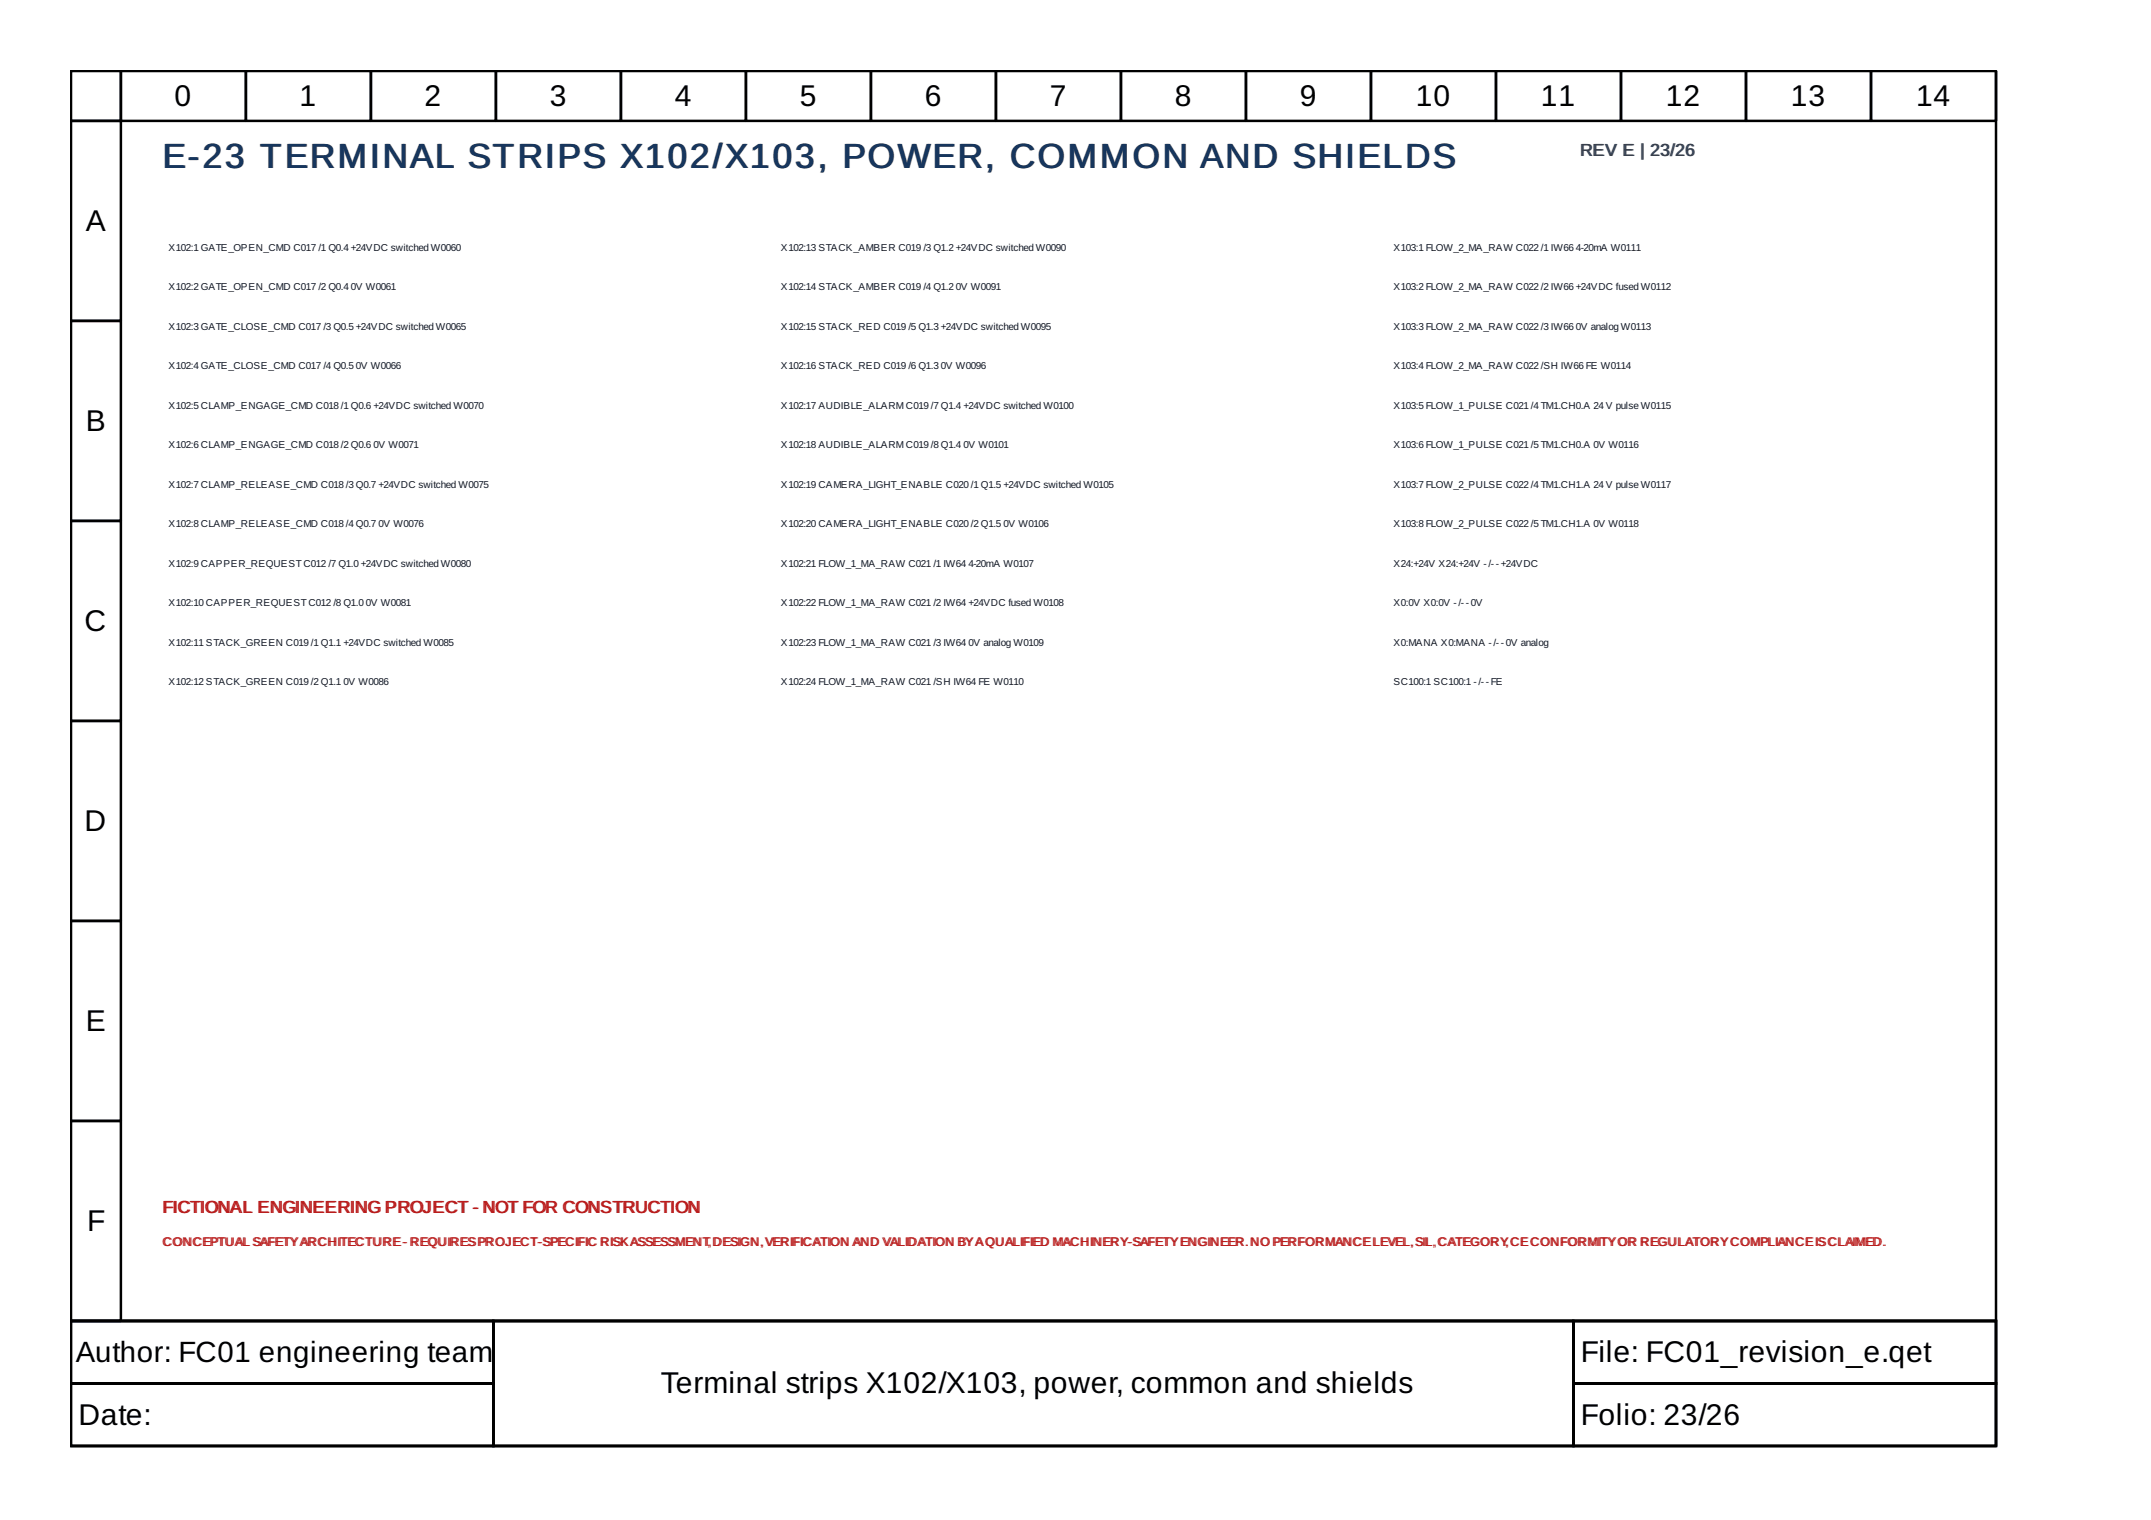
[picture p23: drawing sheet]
<svg xmlns="http://www.w3.org/2000/svg" width="297mm" height="210mm" viewBox="0 0 297 210" stroke-linecap="round" stroke-linejoin="round" font-family="sans-serif">
<defs><g id="words">
<text font-size="4.8" fill="#17365d" x="22.4" y="23.3">E-23 TERMINAL STRIPS X102/X103, POWER, COMMON AND SHIELDS</text>
<g font-size="4.1">
<text x="24.1" y="14.6">0</text>
<text x="41.4" y="14.6">1</text>
<text x="58.6" y="14.6">2</text>
<text x="75.9" y="14.6">3</text>
<text x="93.2" y="14.6">4</text>
<text x="110.4" y="14.6">5</text>
<text x="127.7" y="14.6">6</text>
<text x="145" y="14.6">7</text>
<text x="162.2" y="14.6">8</text>
<text x="179.5" y="14.6">9</text>
<text x="195.5" y="14.6">10</text>
<text x="212.8" y="14.6">11</text>
<text x="230.1" y="14.6">12</text>
<text x="247.3" y="14.6">13</text>
<text x="264.6" y="14.6">14</text>
<text x="11.9" y="31.9">A</text>
<text x="11.9" y="59.5">B</text>
<text x="11.7" y="87.1">C</text>
<text x="11.7" y="114.7">D</text>
<text x="11.9" y="142.4">E</text>
<text x="12" y="170">F</text>
<text x="218.3" y="188.1">File: FC01_revision_e.qet</text>
<text x="10.8" y="196.7">Date:</text>
<text x="91.3" y="192.4">Terminal strips X102/X103, power, common and shields</text>
<text x="218.3" y="196.7">Folio: 23/26</text>
</g>
<text font-size="4" x="10.5" y="188.1">Author: FC01 engineering team</text>
<g font-size="2.4" fill="#374151">
<text x="218.2" y="21.5">REV E</text>
<text x="218.3" y="21.5">REV E || 23/26</text>
<text x="228" y="21.5">23/26</text>
</g>
<g font-size="2.4" fill="#b91c1c">
<text x="22.4" y="167.6">FICTIONAL ENGINEERINGPROJECT --NOT FOR CONSTRUCTION</text>
<text x="22.6" y="167.6">FICTIONAL ENGINEERING PROJECT</text>
<text x="66.8" y="167.6">NOT FOR CONSTRUCTION</text>
</g>
<g font-size="1.7" fill="#b91c1c">
<text x="22.4" y="172.1">C ONC EPTUAL SAFETYAR CH ITECTU RE -R EQUIR ESPR OJEC T-SPEC FIC R ISKASSESSMEN T DESIGN ,VER FICATION AND VALIDATION BYA QUALIFIED MACH INER Y-SAFETY ENGIN EER..N OPER FORMAN CE LEVEL,SIL, CATEGOR YCE CON FORMITY OR R EGULATOR YC OMPLIANC EIIS CLAIMED .</text>
<text x="22.6" y="172.1">CON CEPTU ALSAFETY ARC HITEC TUR E- REQU IRES PROJ ECT-SPECIIFIC RISK ASSESSMENT,,D ESIGN, VERIIFIC ATION AN D VALID ATION BY AQU ALIFIED MAC HIN ERY-SAFETYEN GINEER NO PERFOR MANC ELEVEL, SIL,C ATEGORY,,C EC ONFOR MITYOR REGU LATORY COMPLIAN CE SC LAIMED.</text>
</g>
<g font-size="1.4" fill="#111827">
<text x="23.3" y="34.6">X102:1 GATE_OPEN_CMD C017 /1 Q0.4 +24VDC switched W0060</text>
<text x="107.8" y="34.6">X102:13 STACK_AMBER C019 /3 Q1.2 +24VDC switched W0090</text>
<text x="192.4" y="34.6">X103:1 FLOW_2_MA_RAW C022 /1 IW66</text>
<text x="217.6" y="34.6">4-20mA W0111</text>
<text x="23.3" y="40.1">X102:2 GATE_OPEN_CMD C017 /2 Q0.4</text>
<text x="48.5" y="40.1">0V W0061</text>
<text x="107.8" y="40.1">X102:14 STACK_AMBER C019 /4 Q1.2</text>
<text x="132" y="40.1">0V W0091</text>
<text x="192.4" y="40.1">X103:2 FLOW_2_MA_RAW C022 /2 IW66 +24VDC fused W0112</text>
<text x="23.3" y="45.6">X102:3 GATE_CLOSE_CMD C017 /3 Q0.5 +24VDC switched W0065</text>
<text x="107.8" y="45.6">X102:15 STACK_RED C019 /5 Q1.3 +24VDC switched W0095</text>
<text x="192.4" y="45.6">X103:3 FLOW_2_MA_RAW C022 /3 IW66</text>
<text x="217.6" y="45.6">0V analog W0113</text>
<text x="23.3" y="51">X102:4 GATE_CLOSE_CMD C017 /4 Q0.5</text>
<text x="49.1" y="51">0V W0066</text>
<text x="107.8" y="51">X102:16 STACK_RED C019 /6 Q1.3</text>
<text x="129.9" y="51">0V W0096</text>
<text x="192.4" y="51">X103:4 FLOW_2_MA_RAW C022 /SH IW66 FE W0114</text>
<text x="23.3" y="56.5">X102:5 CLAMP_ENGAGE_CMD C018 /1 Q0.6 +24VDC switched W0070</text>
<text x="107.8" y="56.5">X102:17 AUDIBLE_ALARMC019 /7 Q1.4 +24VDC switched W0100</text>
<text x="192.4" y="56.5">X103:5 FLOW_1_PULSE C021 /4 TM1.CH0.A 24 V pulse W0115</text>
<text x="23.3" y="61.9">X102:6 CLAMP_ENGAGE_CMD C018 /2 Q0.6</text>
<text x="51.6" y="61.9">0V W0071</text>
<text x="107.8" y="61.9">X102:18 AUDIBLE_ALARMC019 /8 Q1.4</text>
<text x="133" y="61.9">0V W0101</text>
<text x="192.4" y="61.9">X103:6 FLOW_1_PULSE C021 /5 TM1.CH0.A 0V W0116</text>
<text x="23.3" y="67.4">X102:7 CLAMP_RELEASE_CMD C018 /3 Q0.7 +24VDC switched W0075</text>
<text x="107.8" y="67.4">X102:19 CAMERA_LIGHT_ENABLE C020 /1 Q1.5 +24VDC switched W0105</text>
<text x="192.4" y="67.4">X103:7 FLOW_2_PULSE C022 /4 TM1.CH1.A 24 V pulse W0117</text>
<text x="23.3" y="72.8">X102:8 CLAMP_RELEASE_CMD C018 /4 Q0.7</text>
<text x="52.3" y="72.8">0V W0076</text>
<text x="107.8" y="72.8">X102:20 CAMERA_LIGHT_ENABLE C020 /2 Q1.5</text>
<text x="138.6" y="72.8">0V W0106</text>
<text x="192.4" y="72.8">X103:8 FLOW_2_PULSE C022 /5 TM1.CH1.A 0V W0118</text>
<text x="23.3" y="78.3">X102:9 CAPPER_REQUESTC012 /7 Q1.0 +24VDC switched W0080</text>
<text x="23.3" y="83.7">X102:10 CAPPER_REQUESTC012 /8 Q1.0</text>
<text x="50.5" y="83.7">0V W0081</text>
<text x="107.8" y="78.3">X102:21 FLOW_1_MA_RAW C021 /1 IW64</text>
<text x="107.8" y="83.7">X102:22 FLOW_1_MA_RAW C021 /2 IW64 +24VDC fused W0108</text>
<text x="133.7" y="78.3">4-20mA W0107</text>
<text x="192.4" y="78.3">X24:+24V X24:+24V -/--+24VDC</text>
<text x="192.4" y="83.7">X0:0V X0:0V -/--0V</text>
<text x="23.3" y="89.2">X102:11 STACK_GREEN C019 /1 Q1.1 +24VDC switched W0085</text>
<text x="107.8" y="89.2">X102:23 FLOW_1_MA_RAW C021 /3 IW64</text>
<text x="133.7" y="89.2">0V analog W0109</text>
<text x="192.4" y="89.2">X0:MANA X0:MANA -/--0V analog</text>
<text x="23.3" y="94.7">X102:12 STACK_GREEN C019 /2 Q1.1</text>
<text x="47.4" y="94.7">0V W0086</text>
<text x="107.8" y="94.7">X102:24 FLOW_1_MA_RAW C021 /SH IW64 FE W0110</text>
<text x="192.4" y="94.7">SC100:1 SC100:1 -/--FE</text>
</g>
</g></defs>
<g fill="none" stroke="#000" stroke-width=".35">
<path d="M9.8 9.8h265.8v172.6h-265.8zM9.8 9.8h6.9v6.9h-6.9zM9.8 16.7h6.9v27.6h-6.9zM16.7 9.8h17.3v6.9h-17.3zM34 9.8h17.2v6.9h-17.2zM51.2 9.8h17.3v6.9h-17.3zM68.5 9.8h17.2v6.9h-17.2zM85.7 9.8h17.3v6.9h-17.3zM103 9.8h17.3v6.9h-17.3zM120.3 9.8h17.2v6.9h-17.2zM137.5 9.8h17.3v6.9h-17.3zM154.8 9.8h17.3v6.9h-17.3z"/>
<path d="M172.1 9.8h17.2v6.9h-17.2zM189.3 9.8h17.3v6.9h-17.3zM206.6 9.8h17.2v6.9h-17.2zM223.8 9.8h17.3v6.9h-17.3zM241.1 9.8h17.3v6.9h-17.3zM258.4 9.8h17.2v6.9h-17.2zM9.8 44.3h6.9v27.6h-6.9zM9.8 71.9h6.9v27.7h-6.9zM9.8 99.6h6.9v27.6h-6.9zM9.8 127.2h6.9v27.6h-6.9zM9.8 154.8h6.9v27.6h-6.9zM9.8 182.4h265.8v17.3h-265.8z"/>
<path d="M9.8 182.4h58.3v8.6h-58.3zM9.8 191h58.3v8.7h-58.3zM68.1 182.4h149.2v17.3h-149.2zM217.3 182.4h58.3v8.6h-58.3zM217.3 191h58.3v8.7h-58.3z"/>
</g>
<use href="#words"/>
</svg>
